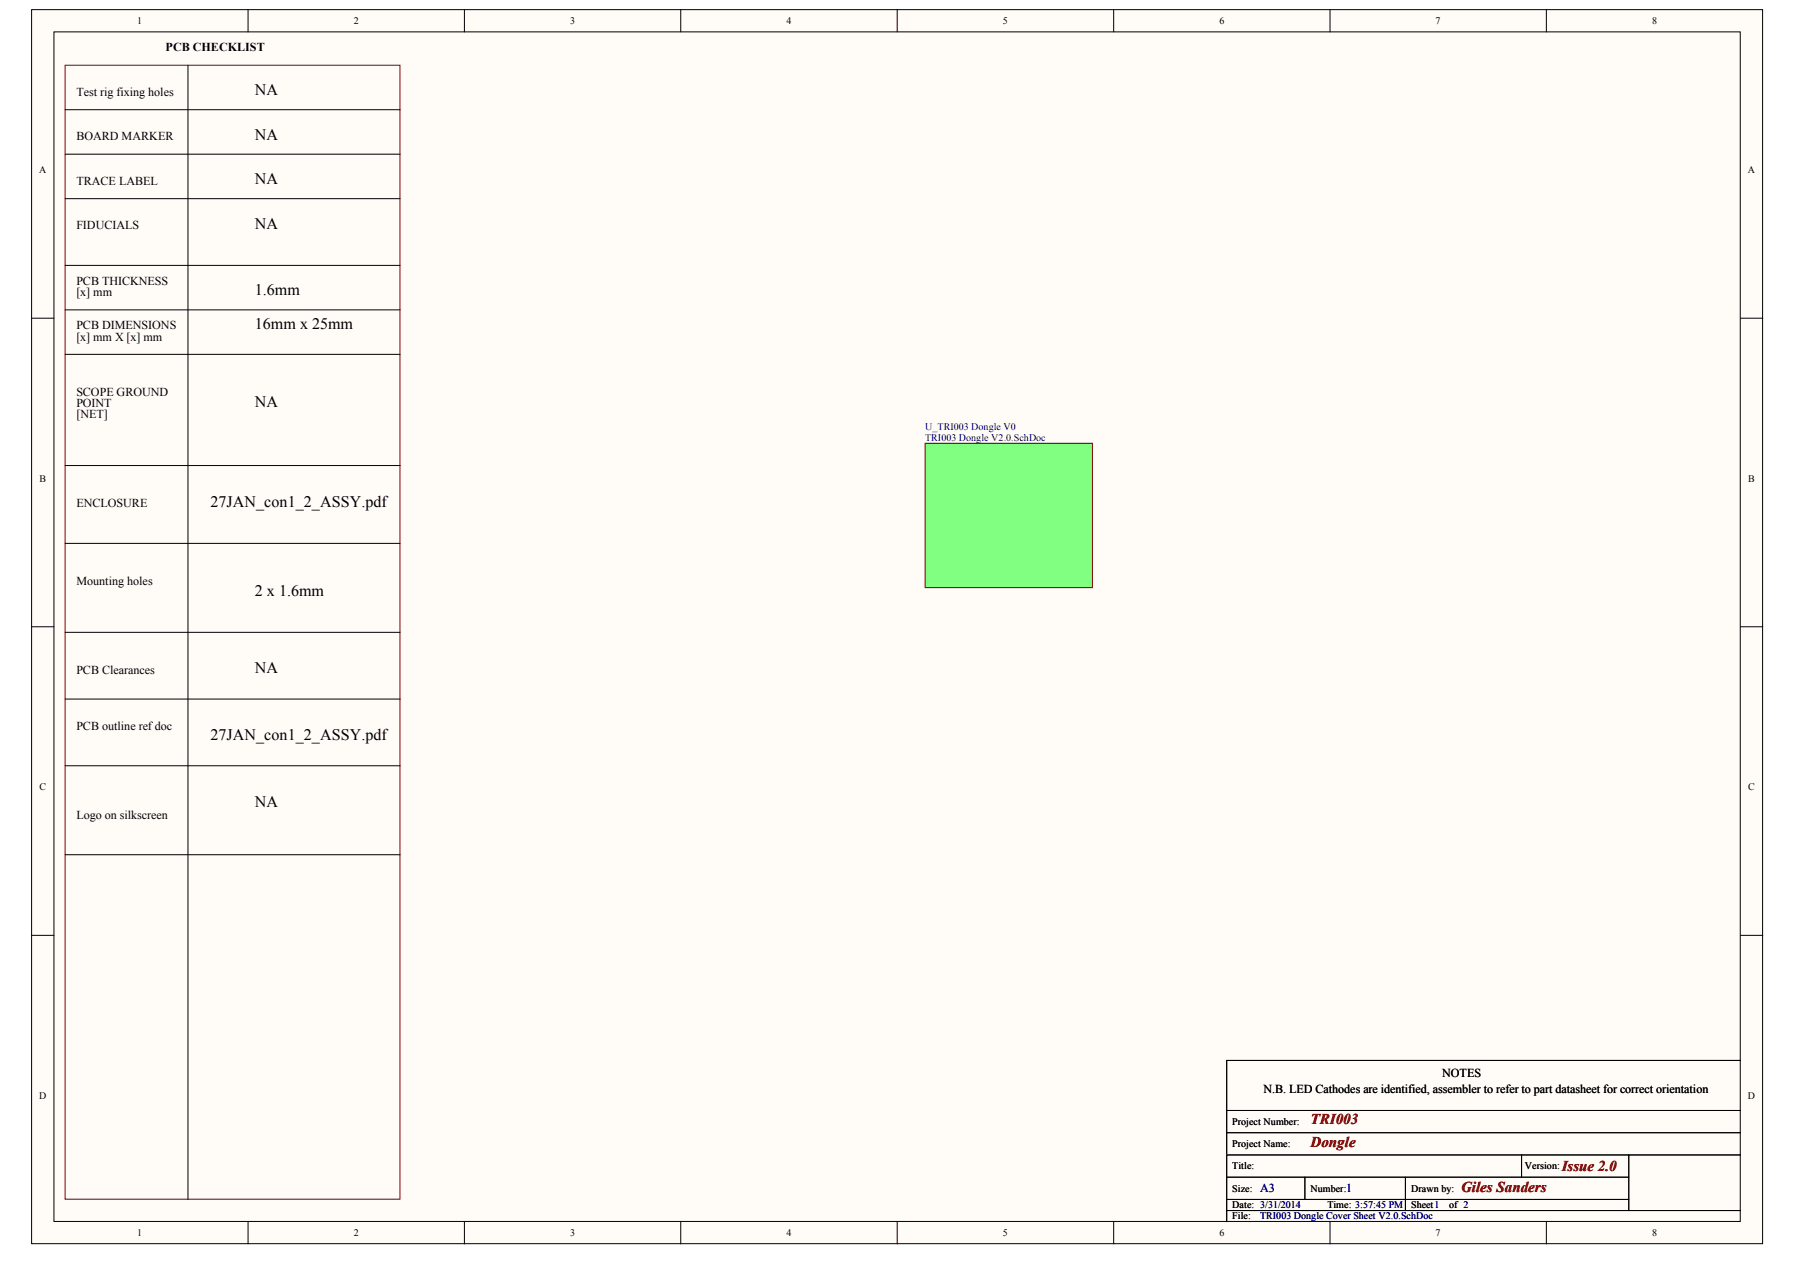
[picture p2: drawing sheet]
<svg xmlns="http://www.w3.org/2000/svg" width="288mm" height="202mm" viewBox="0 0 288 202" stroke-linecap="round" stroke-linejoin="round" font-family="sans-serif">
<defs><g id="words">
<g font-size="2.6">
<text x="40.8" y="15.2">NA</text>
<text x="40.8" y="22.4">NA</text>
<text x="40.8" y="29.5">NA</text>
<text x="40.8" y="36.6">NA</text>
<text x="40.8" y="47.3">1.6mm</text>
<text x="40.8" y="52.6">16mm x 25mm</text>
<text x="40.8" y="65.1">NA</text>
<text x="33.7" y="81.1">27JAN_con1_2_ASSY.pdf</text>
<text x="40.8" y="95.4">2 x 1.6mm</text>
<text x="40.8" y="107.9">NA</text>
<text x="33.7" y="118.5">27JAN_con1_2_ASSY.pdf</text>
<text x="40.8" y="129.2">NA</text>
</g>
<g font-size="2.4" fill="#800000">
<text x="209.9" y="180">TRI003</text>
<text x="209.9" y="183.8">Dongle</text>
<text x="234.1" y="190.9">Giles Sanders</text>
<text x="250.2" y="187.5">Issue 2.0</text>
</g>
<g font-size="1.9">
<text x="26.5" y="8.2">PCB CHECKLIST</text>
<text x="12.2" y="15.4">Test rig fixing holes</text>
<text x="12.2" y="22.5">BOARD MARKER</text>
<text x="12.2" y="29.6">TRACE LABEL</text>
<text x="12.2" y="36.7">FIDUCIALS</text>
<text x="12.2" y="45.6">PCB THICKNESS</text>
<text x="12.2" y="47.4">[x] mm</text>
<text x="12.2" y="52.8">PCB DIMENSIONS</text>
<text x="12.2" y="54.6">[x] mm X [x] mm</text>
<text x="12.2" y="63.5">SCOPE GROUND</text>
<text x="12.2" y="65.2">POINT</text>
<text x="12.2" y="67">[NET]</text>
<text x="12.2" y="81.3">ENCLOSURE</text>
<text x="12.2" y="93.7">Mounting holes</text>
<text x="12.2" y="108">PCB Clearances</text>
<text x="12.2" y="116.9">PCB outline refdoc</text>
<text x="12.2" y="131.1">Logo on silkscreen</text>
<text x="231" y="172.5">NOTES</text>
<text x="202.4" y="175.1">N.B. LED Cathodes are identified, assembler to refer to part datasheet for correct orientation</text>
</g>
<g font-size="1.9" fill="#000080">
<text x="201.9" y="191">A3</text>
<text x="215.7" y="191">1</text>
</g>
<g font-size="1.6">
<text x="22" y="3.8">1</text>
<text x="56.7" y="3.8">2</text>
<text x="91.3" y="3.8">3</text>
<text x="126" y="3.8">4</text>
<text x="160.7" y="3.8">5</text>
<text x="195.3" y="3.8">6</text>
<text x="230" y="3.8">7</text>
<text x="264.6" y="3.8">8</text>
<text x="6.3" y="27.7">A</text>
<text x="280" y="27.7">A</text>
<text x="6.3" y="77.1">B</text>
<text x="280" y="77.1">B</text>
<text x="6.3" y="126.6">C</text>
<text x="280" y="126.6">C</text>
<text x="6.3" y="176">D</text>
<text x="280" y="176">D</text>
<text x="197.4" y="183.8">Project Name:</text>
<text x="197.4" y="180.2">Project Number:</text>
<text x="197.4" y="187.3">Title:</text>
<text x="197.4" y="190.9">Size:</text>
<text x="209.9" y="190.9">Number:</text>
<text x="226" y="190.9">Drawn by:</text>
<text x="244.3" y="187.3">Version:</text>
<text x="197.4" y="193.6">Date: 3/31/2014</text>
<text x="197.4" y="195.3">File:</text>
<text x="212.6" y="193.6">Time: 3:57:45 PM</text>
<text x="226" y="193.6">Sheet1</text>
<text x="232.1" y="193.6">of 2</text>
<text x="22" y="198">1</text>
<text x="56.7" y="198">2</text>
<text x="91.3" y="198">3</text>
<text x="126" y="198">4</text>
<text x="160.7" y="198">5</text>
<text x="195.3" y="198">6</text>
<text x="230" y="198">7</text>
<text x="264.6" y="198">8</text>
</g>
<g font-size="1.6" fill="#000080">
<text x="148.2" y="68.9">U_TRI003 Dongle V0</text>
<text x="148.2" y="70.6">TRI003 Dongle V2.0.SchDoc</text>
<text x="201.9" y="195.3">TRI003 Dongle Cover Sheet V2.0.SchDoc</text>
</g>
</g></defs>
<g fill="#fffcf8" stroke="#000" stroke-width=".16">
<path d="M5.1 1.5h277.3v197.7h-277.3z"/>
<path d="M8.6 5.1h270.2v190.5h-270.2z"/>
</g>
<g fill="none" stroke="#000" stroke-width=".16">
<path d="M10.4 17.6h53.7M30.1 10.4v181.7M39.7 1.5v3.6M74.4 1.5v3.6M109.1 1.5v3.6M143.7 1.5v3.6M178.4 1.5v3.6M213.1 1.5v3.6M247.7 1.5v3.6M10.4 31.8h53.7M10.4 24.7h53.7M5.1 51h3.5"/>
<path d="M10.4 42.5h53.7M10.4 49.6h53.7M10.4 56.8h53.7M278.8 51h3.6M10.4 74.6h53.7M10.4 87h53.7M5.1 100.4h3.5M10.4 112h53.7M10.4 101.3h53.7M278.8 100.4h3.6M10.4 122.7h53.7M10.4 136.9h53.7"/>
<path d="M5.1 149.8h3.5M278.8 149.8h3.6M196.5 177.9h82.3M278.8 169.9h-82.3v14.9M39.7 195.7v3.5M74.4 195.7v3.5M109.1 195.7v3.5M143.7 195.7v3.5M178.4 195.7v3.5M196.5 188.6h64.4M196.5 193.9h82.3M196.5 192.1h64.4"/>
<path d="M196.5 181.4h82.3M209 188.6v3.5M213.1 195.7v3.5M225.1 188.6v5.3M243.7 185v3.6M247.7 195.7v3.5M260.9 185h-64.4v10.7M278.8 185h-17.9v8.9"/>
</g>
<path d="M10.4 10.4h53.7v181.7h-53.7z" fill="none" stroke="#800000" stroke-width=".16"/>
<path d="M148.2 71h26.8v23.1h-26.8z" fill="#80ff80" stroke="#800000" stroke-width=".16"/>
<use href="#words"/>
</svg>
